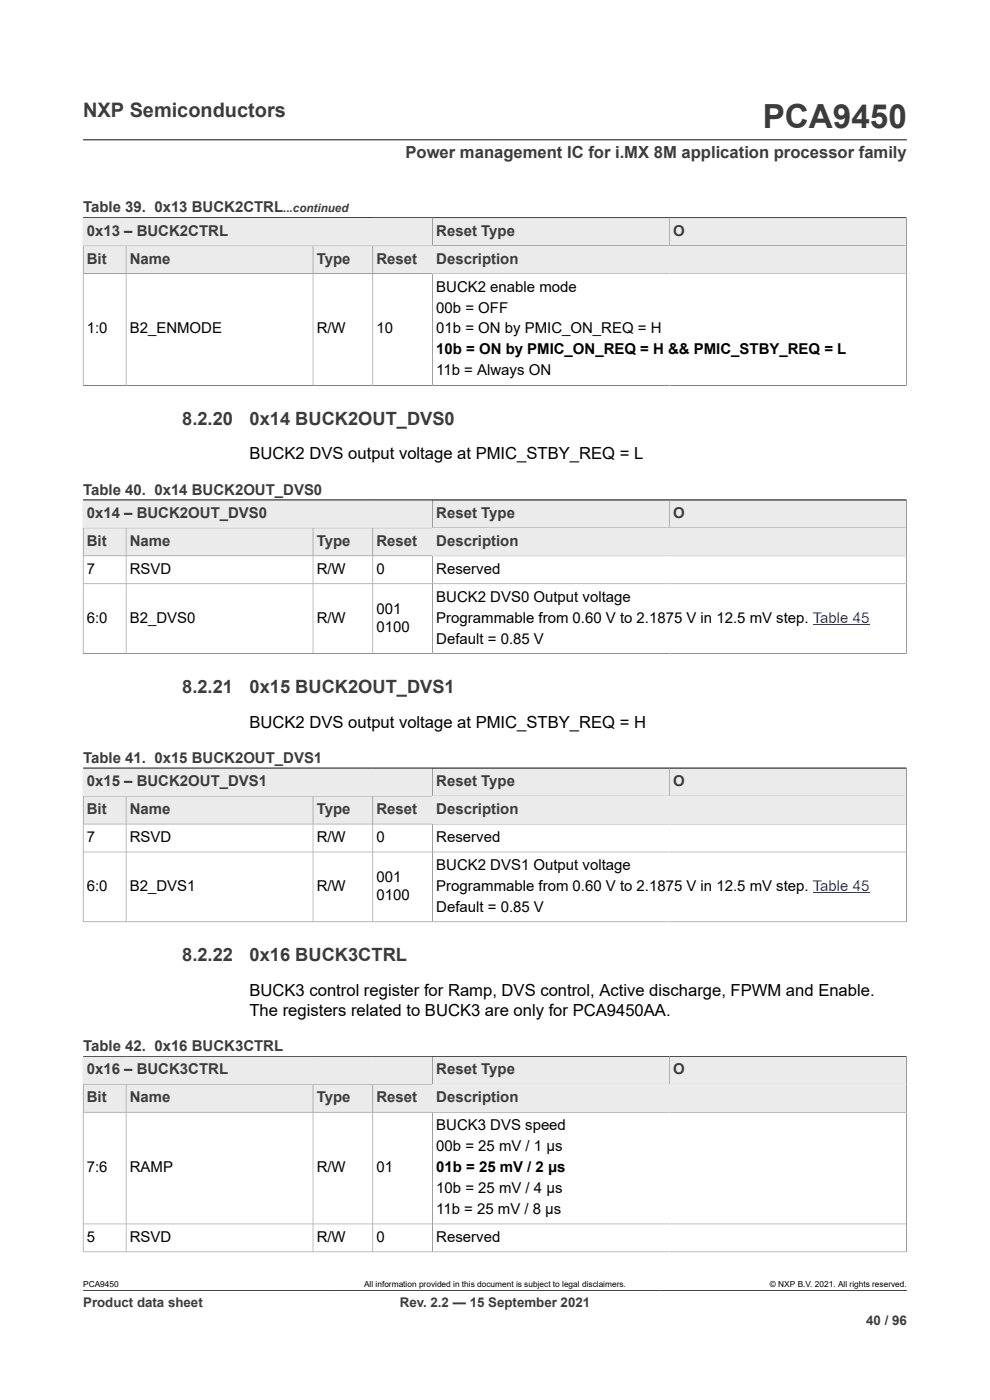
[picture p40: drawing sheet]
<svg xmlns="http://www.w3.org/2000/svg" width="210mm" height="297mm" viewBox="0 0 210 297" stroke-linecap="round" stroke-linejoin="round" font-family="sans-serif">
<defs><g id="words">
<text font-size="7.1" fill="#3c3c3c" x="161.8" y="27.2">PCA9450</text>
<text font-size="4.2" fill="#3c3c3c" x="17.6" y="24.8">NXP Semiconductors</text>
<g font-size="3.9" fill="#3c3c3c">
<text x="38.7" y="90.1">8.2.20</text>
<text x="52.9" y="90.1">0x14 BUCK2OUT_DVS0</text>
<text x="38.7" y="147">8.2.21</text>
<text x="52.9" y="147">0x15 BUCK2OUT_DVS1</text>
<text x="38.7" y="203.9">8.2.22</text>
<text x="52.9" y="203.9">0x16 BUCK3CTRL</text>
</g>
<text font-size="3.5" fill="#3c3c3c" x="86" y="33.5">Power management IC for i.MX 8M application processor family</text>
<g font-size="3.5">
<text x="52.9" y="97.5">BUCK2 DVS output voltage at PMIC_STBY_REQ = L</text>
<text x="52.9" y="154.4">BUCK2 DVS output voltage at PMIC_STBY_REQ = H</text>
<text x="52.9" y="211.2">BUCK3 control register for Ramp, DVS control, Active discharge, FPWM and Enable.</text>
<text x="52.9" y="215.5">The registers related to BUCK3 are only for PCA9450AA.</text>
</g>
<g font-size="3.2" fill="#3c3c3c">
<text x="17.6" y="45.1">Table 39. 0x13 BUCK2CTRL</text>
<text x="18.4" y="50">0x13 – BUCK2CTRL</text>
<text x="92.5" y="50">Reset Type</text>
<text x="142.8" y="50">O</text>
<text x="18.4" y="55.9">Bit</text>
<text x="27.5" y="55.9">Name</text>
<text x="67.2" y="55.9">Type</text>
<text x="79.9" y="55.9">Reset</text>
<text x="92.5" y="55.9">Description</text>
<text x="17.6" y="104.9">Table 40. 0x14 BUCK2OUT_DVS0</text>
<text x="18.4" y="109.9">0x14 – BUCK2OUT_DVS0</text>
<text x="92.5" y="109.9">Reset Type</text>
<text x="142.8" y="109.9">O</text>
<text x="18.4" y="115.8">Bit</text>
<text x="27.5" y="115.8">Name</text>
<text x="67.2" y="115.8">Type</text>
<text x="79.9" y="115.8">Reset</text>
<text x="92.5" y="115.8">Description</text>
<text x="17.6" y="161.8">Table 41. 0x15 BUCK2OUT_DVS1</text>
<text x="18.4" y="166.8">0x15 – BUCK2OUT_DVS1</text>
<text x="92.5" y="166.8">Reset Type</text>
<text x="142.8" y="166.8">O</text>
<text x="18.4" y="172.7">Bit</text>
<text x="27.5" y="172.7">Name</text>
<text x="67.2" y="172.7">Type</text>
<text x="79.9" y="172.7">Reset</text>
<text x="92.5" y="172.7">Description</text>
<text x="17.6" y="222.9">Table 42. 0x16 BUCK3CTRL</text>
<text x="18.4" y="227.9">0x16 – BUCK3CTRL</text>
<text x="92.5" y="227.9">Reset Type</text>
<text x="142.8" y="227.9">O</text>
<text x="18.4" y="233.8">Bit</text>
<text x="27.5" y="233.8">Name</text>
<text x="67.2" y="233.8">Type</text>
<text x="79.9" y="233.8">Reset</text>
<text x="92.5" y="233.8">Description</text>
</g>
<g font-size="3.2">
<text x="92.5" y="61.9">BUCK2 enable mode</text>
<text x="18.4" y="70.7">1:0</text>
<text x="27.5" y="70.7">B2_ENMODE</text>
<text x="67.2" y="70.7">R/W</text>
<text x="79.9" y="70.7">10</text>
<text x="92.5" y="66.3">00b = OFF</text>
<text x="92.5" y="70.7">01b = ON by PMIC_ON_REQ = H</text>
<text x="92.5" y="75.2">10b = ON by PMIC_ON_REQ = H &amp;&amp; PMIC_STBY_REQ = L</text>
<text x="92.5" y="79.6">11b = Always ON</text>
<text x="18.4" y="121.7">7</text>
<text x="27.5" y="121.7">RSVD</text>
<text x="67.2" y="121.7">R/W</text>
<text x="79.9" y="121.7">0</text>
<text x="92.5" y="121.7">Reserved</text>
<text x="79.9" y="130.2">001</text>
<text x="92.5" y="127.6">BUCK2 DVS0 Output voltage</text>
<text x="18.4" y="132.1">6:0</text>
<text x="27.5" y="132.1">B2_DVS0</text>
<text x="67.2" y="132.1">R/W</text>
<text x="79.9" y="134">0100</text>
<text x="92.5" y="132.1">Programmable from 0.60 V to 2.1875 V in 12.5 mV step. Table 45</text>
<text x="92.5" y="136.5">Default = 0.85 V</text>
<text x="18.4" y="178.6">7</text>
<text x="27.5" y="178.6">RSVD</text>
<text x="67.2" y="178.6">R/W</text>
<text x="79.9" y="178.6">0</text>
<text x="92.5" y="178.6">Reserved</text>
<text x="92.5" y="184.5">BUCK2 DVS1 Output voltage</text>
<text x="18.4" y="189">6:0</text>
<text x="27.5" y="189">B2_DVS1</text>
<text x="67.2" y="189">R/W</text>
<text x="79.9" y="187.1">001</text>
<text x="79.9" y="190.9">0100</text>
<text x="92.5" y="189">Programmable from 0.60 V to 2.1875 V in 12.5 mV step. Table 45</text>
<text x="92.5" y="193.4">Default = 0.85 V</text>
<text x="92.5" y="239.7">BUCK3 DVS speed</text>
<text x="92.5" y="244.2">00b = 25 mV / 1 μs</text>
<text x="18.4" y="248.6">7:6</text>
<text x="27.5" y="248.6">RAMP</text>
<text x="67.2" y="248.6">R/W</text>
<text x="79.9" y="248.6">01</text>
<text x="92.5" y="248.6">01b = 25 mV / 2 μs</text>
<text x="92.5" y="253.1">10b = 25 mV / 4 μs</text>
<text x="92.5" y="257.5">11b = 25 mV / 8 μs</text>
<text x="18.4" y="263.4">5</text>
<text x="27.5" y="263.4">RSVD</text>
<text x="67.2" y="263.4">R/W</text>
<text x="79.9" y="263.4">0</text>
<text x="92.5" y="263.4">Reserved</text>
</g>
<g font-size="2.8" fill="#3c3c3c">
<text x="17.6" y="277.3">Product data sheet</text>
<text x="84.8" y="277.3">Rev. 2.2 — 15 September 2021</text>
<text x="183.7" y="281">40 / 96</text>
</g>
<text font-size="2.5" fill="#3c3c3c" x="60.1" y="45.1">...continued</text>
<g font-size="1.8">
<text x="17.6" y="273.1">PCA9450</text>
<text x="77.2" y="273.1">All information provided in this document is subject to legal disclaimers.</text>
<text x="163.3" y="273.1">© NXP B.V. 2021. All rights reserved.</text>
</g>
</g></defs>
<path d="M17.6 29.7h174.8M91.8 46.2v5.9h-74.2v-5.9h174.6" fill="none" stroke="#3c3c3c" stroke-width=".21"/>
<g fill="#ebebeb">
<path d="M17.7 46.3h74v5.8h-74z"/>
<path d="M91.8 46.3h50.1v5.8h-50.1z"/>
</g>
<path d="M91.8 46.2h50.2v5.9h-50.2z" fill="none" stroke="#3c3c3c" stroke-width=".21"/>
<path d="M142.1 46.3h50.1v5.8h-50.1z" fill="#ebebeb"/>
<path d="M142 46.2h50.2v5.9h-50.2z" fill="none" stroke="#3c3c3c" stroke-width=".21"/>
<path d="M17.7 52.2h9v5.8h-9z" fill="#ebebeb"/>
<path d="M17.6 52.1h9.1v6h-9.1z" fill="none" stroke="#3c3c3c" stroke-width=".21"/>
<path d="M26.8 52.2h39.5v5.8h-39.5z" fill="#ebebeb"/>
<path d="M26.7 52.1h39.7v6h-39.7z" fill="none" stroke="#3c3c3c" stroke-width=".21"/>
<path d="M66.5 52.2h12.5v5.8h-12.5z" fill="#ebebeb"/>
<path d="M66.4 52.1h12.7v6h-12.7z" fill="none" stroke="#3c3c3c" stroke-width=".21"/>
<path d="M79.2 52.2h12.5v5.8h-12.5z" fill="#ebebeb"/>
<path d="M79.1 52.1h113.1v6h-113.1zM91.8 52.1v6" fill="none" stroke="#3c3c3c" stroke-width=".21"/>
<path d="M91.8 52.2h100.4v5.8h-100.4z" fill="#ebebeb"/>
<path d="M17.6 46.2h174.6M26.7 58.1v23.7M66.4 58.1v23.7M79.1 58.1v23.7M91.8 58.1v23.7M17.6 81.8h174.7M192.2 81.8v-23.7h-174.6v23.7M91.8 106.1v5.9h-74.2v-5.9h174.6" fill="none" stroke="#3c3c3c" stroke-width=".21"/>
<g fill="#ebebeb">
<path d="M17.7 106.1h74v5.8h-74z"/>
<path d="M91.8 106.1h50.1v5.8h-50.1z"/>
</g>
<path d="M91.8 106.1h50.2v5.9h-50.2z" fill="none" stroke="#3c3c3c" stroke-width=".21"/>
<path d="M142.1 106.1h50.1v5.8h-50.1z" fill="#ebebeb"/>
<path d="M142 106.1h50.2v5.9h-50.2z" fill="none" stroke="#3c3c3c" stroke-width=".21"/>
<path d="M17.7 112.1h9v5.8h-9z" fill="#ebebeb"/>
<path d="M17.6 112h9.1v5.9h-9.1z" fill="none" stroke="#3c3c3c" stroke-width=".21"/>
<path d="M26.8 112.1h39.5v5.8h-39.5z" fill="#ebebeb"/>
<path d="M26.7 112h39.7v5.9h-39.7z" fill="none" stroke="#3c3c3c" stroke-width=".21"/>
<path d="M66.5 112.1h12.5v5.8h-12.5z" fill="#ebebeb"/>
<path d="M66.4 112h12.7v5.9h-12.7z" fill="none" stroke="#3c3c3c" stroke-width=".21"/>
<path d="M79.2 112.1h12.5v5.8h-12.5z" fill="#ebebeb"/>
<path d="M79.1 112h113.1v5.9h-113.1zM91.8 112v5.9" fill="none" stroke="#3c3c3c" stroke-width=".21"/>
<path d="M91.8 112.1h100.4v5.8h-100.4z" fill="#ebebeb"/>
<path d="M17.6 106.1h174.6M26.7 117.9v20.8M66.4 117.9v20.8M79.1 117.9v20.8M91.8 117.9v20.8M17.6 138.7h174.7M17.6 123.9h174.6M192.2 138.7v-20.8h-174.6v20.8M91.8 163v5.9h-74.2v-5.9h174.6" fill="none" stroke="#3c3c3c" stroke-width=".21"/>
<path d="M172.4 132.4h12" fill="none" stroke="#00f" stroke-width=".21"/>
<g fill="#ebebeb">
<path d="M17.7 163h74v5.8h-74z"/>
<path d="M91.8 163h50.1v5.8h-50.1z"/>
</g>
<path d="M91.8 163h50.2v5.9h-50.2z" fill="none" stroke="#3c3c3c" stroke-width=".21"/>
<path d="M142.1 163h50.1v5.8h-50.1z" fill="#ebebeb"/>
<path d="M142 163h50.2v5.9h-50.2z" fill="none" stroke="#3c3c3c" stroke-width=".21"/>
<path d="M17.7 169h9v5.7h-9z" fill="#ebebeb"/>
<path d="M17.6 168.9h9.1v5.9h-9.1z" fill="none" stroke="#3c3c3c" stroke-width=".21"/>
<path d="M26.8 169h39.5v5.7h-39.5z" fill="#ebebeb"/>
<path d="M26.7 168.9h39.7v5.9h-39.7z" fill="none" stroke="#3c3c3c" stroke-width=".21"/>
<path d="M66.5 169h12.5v5.7h-12.5z" fill="#ebebeb"/>
<path d="M66.4 168.9h12.7v5.9h-12.7z" fill="none" stroke="#3c3c3c" stroke-width=".21"/>
<path d="M79.2 169h12.5v5.7h-12.5z" fill="#ebebeb"/>
<path d="M79.1 168.9h113.1v5.9h-113.1zM91.8 168.9v5.9" fill="none" stroke="#3c3c3c" stroke-width=".21"/>
<path d="M91.8 169h100.4v5.7h-100.4z" fill="#ebebeb"/>
<path d="M17.6 163h174.6M26.7 174.8v20.8M66.4 174.8v20.8M79.1 174.8v20.8M91.8 174.8v20.8M17.6 195.6h174.7M17.6 180.7h174.6M192.2 195.6v-20.8h-174.6v20.8M91.8 224.1v5.9h-74.2v-5.9h174.6" fill="none" stroke="#3c3c3c" stroke-width=".21"/>
<path d="M172.4 189.3h12" fill="none" stroke="#00f" stroke-width=".21"/>
<g fill="#ebebeb">
<path d="M17.7 224.2h74v5.8h-74z"/>
<path d="M91.8 224.2h50.1v5.8h-50.1z"/>
</g>
<path d="M91.8 224.1h50.2v5.9h-50.2z" fill="none" stroke="#3c3c3c" stroke-width=".21"/>
<path d="M142.1 224.2h50.1v5.8h-50.1z" fill="#ebebeb"/>
<path d="M142 224.1h50.2v5.9h-50.2z" fill="none" stroke="#3c3c3c" stroke-width=".21"/>
<path d="M17.7 230.1h9v5.8h-9z" fill="#ebebeb"/>
<path d="M17.6 230h9.1v5.9h-9.1z" fill="none" stroke="#3c3c3c" stroke-width=".21"/>
<path d="M26.8 230.1h39.5v5.8h-39.5z" fill="#ebebeb"/>
<path d="M26.7 230h39.7v5.9h-39.7z" fill="none" stroke="#3c3c3c" stroke-width=".21"/>
<path d="M66.5 230.1h12.5v5.8h-12.5z" fill="#ebebeb"/>
<path d="M66.4 230h12.7v5.9h-12.7z" fill="none" stroke="#3c3c3c" stroke-width=".21"/>
<path d="M79.2 230.1h12.5v5.8h-12.5z" fill="#ebebeb"/>
<path d="M79.1 230h113.1v5.9h-113.1zM91.8 230v5.9" fill="none" stroke="#3c3c3c" stroke-width=".21"/>
<path d="M91.8 230.1h100.4v5.8h-100.4z" fill="#ebebeb"/>
<path d="M17.6 224.1h174.6M26.7 235.9v29.7M66.4 235.9v29.7M79.1 235.9v29.7M91.8 235.9v29.7M17.6 259.7h174.6M17.6 265.6h174.7M17.6 265.7v-29.8h174.6v29.8M17.6 273.8h174.8" fill="none" stroke="#3c3c3c" stroke-width=".21"/>
<use href="#words"/>
</svg>
